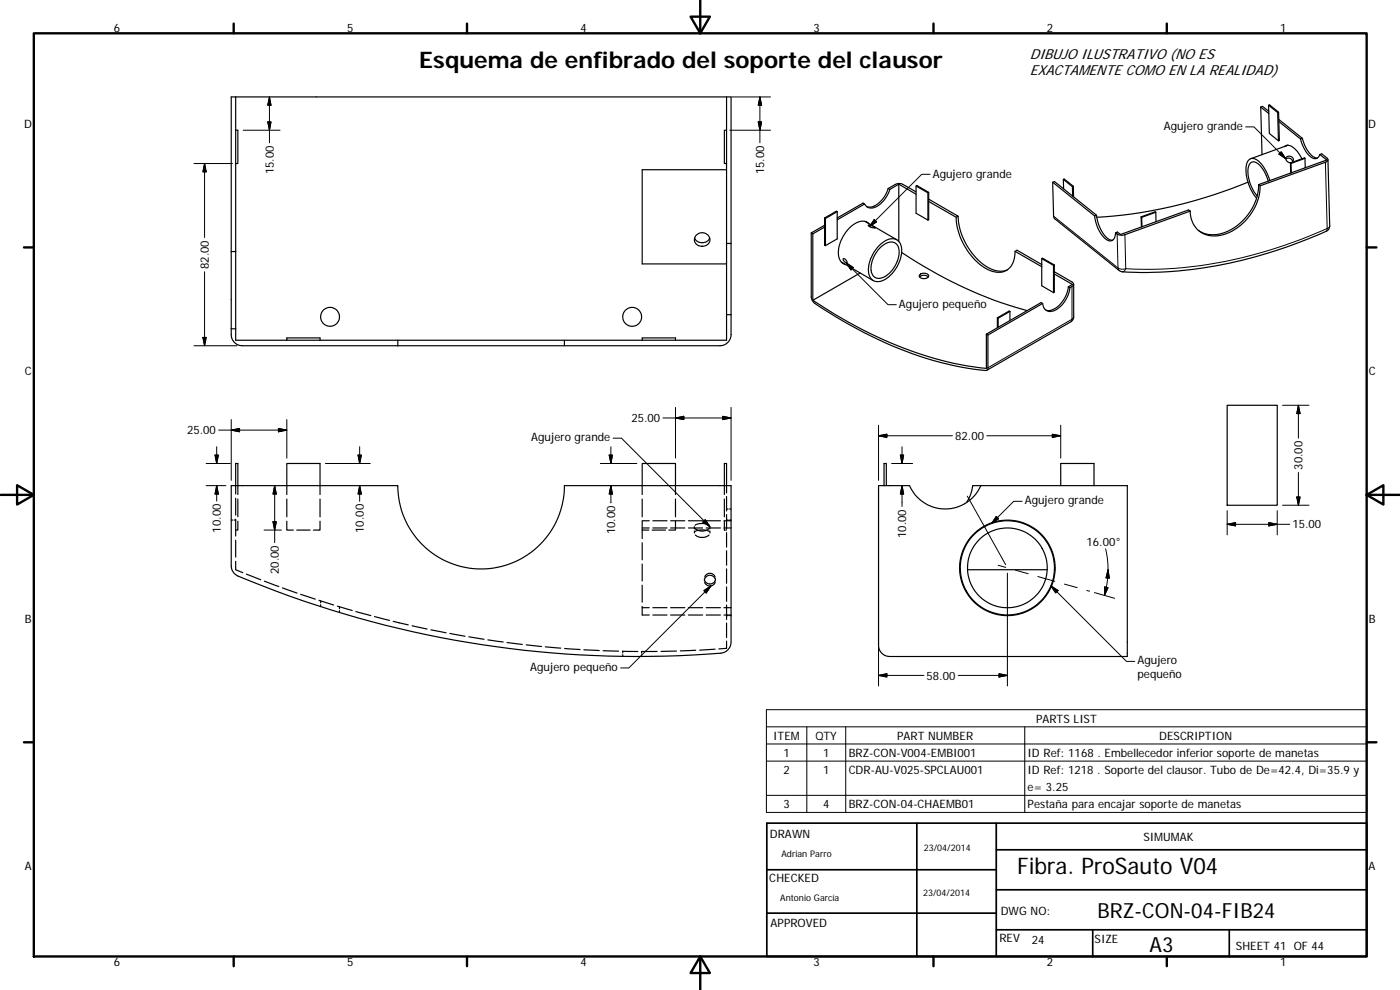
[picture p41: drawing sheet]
<svg xmlns="http://www.w3.org/2000/svg" width="420mm" height="297mm" viewBox="0 0 420 297" stroke-linecap="round" stroke-linejoin="round" font-family="sans-serif">
<defs><g id="words">
<g font-size="6.9">
<text x="125.8" y="20.5">Esquema de enfibrado del soporte del clausor</text>
<text x="305.3" y="262.2">Fibra. ProSauto V04</text>
</g>
<g font-size="6.3">
<text x="329.4" y="275.4">BRZ-CON-04-FIB24</text>
<text x="345" y="285.6">A3</text>
</g>
<g font-size="4.4">
<text x="309" y="17.7">DIBUJO ILUSTRATIVO (NO ES</text>
<text x="309" y="22.6">EXACTAMENTE COMO EN LA REALIDAD)</text>
</g>
<g font-size="3.5">
<text x="34.2" y="9.6">6</text>
<text x="104.2" y="9.6">5</text>
<text x="174.2" y="9.6">4</text>
<text x="244.2" y="9.6">3</text>
<text x="314.2" y="9.6">2</text>
<text x="384.2" y="9.6">1</text>
<text x="7.3" y="38.4">D</text>
<text x="349.2" y="39.1">Agujero grande</text>
<text x="410.6" y="38.4">D</text>
<text x="82.1" y="52.3" transform="rotate(-90 82.1 52.3)">15.00</text>
<text x="229.3" y="52.3" transform="rotate(-90 229.3 52.3)">15.00</text>
<text x="279.9" y="53.3">Agujero grande</text>
<text x="62.7" y="80.8" transform="rotate(-90 62.7 80.8)">82.00</text>
<text x="269.8" y="92.5">Agujero pequeño</text>
<text x="7.4" y="112.6">C</text>
<text x="410.8" y="112.6">C</text>
<text x="56.1" y="130.3">25.00</text>
<text x="189.5" y="126.7">25.00</text>
<text x="159.4" y="132.5">Agujero grande</text>
<text x="286.6" y="132.1">82.00</text>
<text x="390.9" y="141" transform="rotate(-90 390.9 141)">30.00</text>
<text x="307.5" y="151.4">Agujero grande</text>
<text x="66.3" y="159.8" transform="rotate(-90 66.3 159.8)">10.00</text>
<text x="109.2" y="159.9" transform="rotate(-90 109.2 159.9)">10.00</text>
<text x="184.6" y="160.3" transform="rotate(-90 184.6 160.3)">10.00</text>
<text x="272" y="161.5" transform="rotate(-90 272 161.5)">10.00</text>
<text x="387.9" y="158.6">15.00</text>
<text x="326.1" y="163.8">16.00°</text>
<text x="83.7" y="172.3" transform="rotate(-90 83.7 172.3)">20.00</text>
<text x="7.4" y="186.9">B</text>
<text x="410.8" y="186.9">B</text>
<text x="159.1" y="201.4">Agujero pequeño</text>
<text x="278.1" y="203.9">58.00</text>
<text x="341.3" y="199.3">Agujero</text>
<text x="341.3" y="203.5">pequeño</text>
<text x="232.1" y="221.9">ITEM</text>
<text x="244.7" y="221.9">QTY</text>
<text x="269.2" y="221.9">PART NUMBER</text>
<text x="310.9" y="216.8">PARTS LIST</text>
<text x="347.9" y="221.9">DESCRIPTION</text>
<text x="235.1" y="227">1</text>
<text x="247" y="227">1</text>
<text x="254.7" y="227.1">BRZ-CON-V004-EMBI001</text>
<text x="308.4" y="227.1">ID Ref: 1168 . Embellecedor inferior soporte de manetas</text>
<text x="235.1" y="232.2">2</text>
<text x="247" y="232.2">1</text>
<text x="254.7" y="232.2">CDR-AU-V025-SPCLAU001</text>
<text x="308.4" y="232.2">ID Ref: 1218 . Soporte del clausor. Tubo de De=42.4, Di=35.9 y</text>
<text x="308.4" y="237.4">e= 3.25</text>
<text x="235.1" y="242.5">3</text>
<text x="247" y="242.4">4</text>
<text x="254.7" y="242.5">BRZ-CON-04-CHAEMB01</text>
<text x="308.4" y="242.6">Pestaña para encajar soporte de manetas</text>
<text x="231.1" y="251.4">DRAWN</text>
<text x="343.2" y="252.3">SIMUMAK</text>
<text x="7.4" y="261.1">A</text>
<text x="410.8" y="261.1">A</text>
<text x="230.9" y="264.6">CHECKED</text>
<text x="300.3" y="274.5">DWG NO:</text>
<text x="231.3" y="278.2">APPROVED</text>
<text x="299.9" y="282.6">REV</text>
<text x="309.7" y="283.3">24</text>
<text x="328.5" y="283">SIZE</text>
<text x="370.9" y="285.1">SHEET 41 OF 44</text>
<text x="34.2" y="289.9">6</text>
<text x="104.2" y="289.9">5</text>
<text x="174.2" y="289.9">4</text>
<text x="244.2" y="289.9">3</text>
<text x="314.2" y="289.9">2</text>
<text x="384.2" y="289.9">1</text>
</g>
<g font-size="2.7">
<text x="234.5" y="257.1">Adrian Parro</text>
<text x="277.3" y="255.2">23/04/2014</text>
<text x="277" y="268.7">23/04/2014</text>
<text x="234.2" y="270.2">Antonio García</text>
</g>
</g></defs>
<g fill="none" stroke="#000" stroke-width=".36">
<path d="M70.7 39.1h.7v10h-.7M70.7 29.1v46.4M70.7 29.1h-1.3v46.4M218 29.1h-147.3M218 39.1h-.6v10h.6M218 29.1v20M218 29.1h1.4v43.9M378.4 32.1l.5-.2 1.9 1.5M378.4 32.1l2.4 2M378.4 32.1l.3 14.3M380.7 31.6l.2 8.4 2.8 2.2M383.4 33.8l.3-.1 .3 8.4-.3 .1"/>
<path d="M383.4 33.8l.3 8.4M383.7 33.7l-2.7-2.2-.3 .1 2.7 2.2M383.8 35.8l7.1 5.7M383.8 36.5l6.5 5.2 .5 1.6a6.3 6.3 0 0 0 3.8 4.3l1-.4 .5-.8M218 49.1v45.3M218 50.9h-25.3v28.3h25.3M266.6 56.6l2.1-1.2a2.45 2.45 0 0 1 2.3 0l3.9 2.2M266.6 56.6a7.7 7.7 0 0 1-5.4 5.5l-1.1-.1M266.6 56.6l.4 .2M267 56.8a7.6 7.6 0 0 1-5.5 5.6l-1.1-.2-.9-1-8.2 4.8M269.7 55.3l5.2 3M269.7 55.3v17.1"/>
<path d="M269.7 55.3l-2.7 1.5M274.9 55.8l3.6 2M278.5 57.8v8.2M278.7 59.8l8.8 5.1-.5 .3-8.3-4.7M278.7 57.7l-3.5-2-.3 .1v8.2l3.6 2M278.7 57.7v8.2l-.2 .1M278.7 57.7l-.2 .1M315.9 54.7l12.6 10.1M319.1 53.8l2.7 2.2M321.8 56l.1 2.8M322.1 55.9l-.3 .1M322.1 55.9l.1 3.2"/>
<path d="M322.1 55.9l-2.7-2.2-.3 .1 .1 2.9M374.6 54.7a139.8 139.8 0 0 1-45.4 10.5M377.7 55.4l20.5-7.4-2.1-1.6 .6-.3 1.6 1.4a.69 .69 0 0 1 .2 .8 .69 .69 0 0 1-.7 .4l-19.6 7.1zM377.7 55.4a15.7 15.7 0 0 1-13.2 15 7.5 7.5 0 0 1-4.9-1.3M378.2 55.8a15.9 15.9 0 0 1-12.8 15 7.1 7.1 0 0 1-8.2-7.4M380.6 54.4l-.4-1.2a6.4 6.4 0 0 0-4.1-4.6 2.2 2.2 0 0 0-1.6 2.6l.1 1.5 .5 2.3 1.3 2.6 .9 1.2M381.1 54.2l-.7-1.8a7.1 7.1 0 0 0-4.5-4.9 2.29 2.29 0 0 0-1.9 2.6 14 14 0 0 0 3.1 9.4M385.9 47.6a1.28 1.28 0 0 1 2 1M386.3 43.6l-.3 .2M386.5 43.6l-11.1 4M386.5 43.6a6.3 6.3 0 0 1 4.2 4M386.5 43.6l-1 .4"/>
<path d="M387.3 48.9l.1 .1M387.3 48.9l.1 3M387.4 49l.1 2.9M387.6 48.8a1.07 1.07 0 0 0-.1-1.8 1.07 1.07 0 0 0-1.6 .8 1.33 1.33 0 0 0 1.7 1M390.9 41.5l-.6 .2M390.9 41.5l.3 1.1a6.6 6.6 0 0 0 3.9 4.8h.3M391.6 47.5l-4.2 1.5M391.6 47.5l.1 2.8M391.6 47.5l-.1-.1-4.2 1.5M391.7 50.2l.1 .1M398.5 47.9l.6 19.9-.4 1.1a48.3 48.3 0 0 1-10.3 4.4 125.4 125.4 0 0 1-52.1 8.1l-19.9-15.9-.2-.6-.3-10.2 .6-.2 12.6 10.1M69.4 75.5h1.3"/>
<path d="M69.4 75.5v23.2M70.7 75.5v23.2M208.5 71.4a2.5 2.5 0 0 0 2.2 1.4 2.5 2.5 0 0 0 2.3-1.4M208.9 70.6a2.24 2.24 0 0 1 3-.5 2.24 2.24 0 0 1 .8 2.9 2.32 2.32 0 0 1-2.8 .8 2.32 2.32 0 0 1-1.4-2.4zM218 73h1.4M219.4 73v21.4M243.5 69.9v19.2a2.73 2.73 0 0 0 1 2 117.3 117.3 0 0 0 47.4 19.6l3.9 .5 .6-.5 .1-10.2-.5-.3M243.5 69.9l.4 .3M243.9 70.2v19.9M247.5 67.6l-4 2.3M247.5 68.1l-3.6 2.1M247.5 65.4v8.2l.2 .1v-8.1"/>
<path d="M247.5 65.4l.2 .2M251.3 63.5l-3.6 2.1M251.3 63.5v8.2l-3.6 2M251.3 63.5l-.3-.1-3.5 2M252.5 78.7l9.6 5.5M252.8 78.9l.4 .2M253.1 77.7a1.05 1.05 0 0 1 1 1.2l-.8-.5zM259.5 61.2l-.5-.3-7.7 4.5M259.6 66.4l9.6 5.5M260 66.6l.3 .2M260.7 67.5l.7 .1 1.4 .8a2.35 2.35 0 0 1-2.2-.8zM260.8 67.1a3.6 3.6 0 0 0-4.9 .4 10.5 10.5 0 0 0-4.1 10l.9 1.3 1 .6"/>
<path d="M264 73.5a4.3 4.3 0 0 1 5.5-1.3 5.2 5.2 0 0 1 .7 5.6 9.7 9.7 0 0 1-6.2 6.7 2.86 2.86 0 0 1-3.4-3.3 11.3 11.3 0 0 1 3.4-7.7zM264.3 74.2a4 4 0 0 1 4.3-1.3 4.3 4.3 0 0 1 .7 5.4 7.1 7.1 0 0 1-5.8 5.2 2.93 2.93 0 0 1-2.1-3.8 9.8 9.8 0 0 1 2.9-5.5zM270.6 75.8a128 128 0 0 0 37.7 17.4M287 65.2a19.3 19.3 0 0 0 9.7 15.8 5 5 0 0 0 7.2-1.9l.6-1.7 .1-2M287.5 64.9a19.2 19.2 0 0 0 10 15.9 6.1 6.1 0 0 0 4.8 .1M304.6 75.4l8 4.6M304.6 75.4l.6-.3 7.4 4.3M312.6 77.6l3.6 2M316.2 79.6v8.2M316.4 79.5l-3.5-2-.3 .1v8.1l3.6 2.1M316.4 79.5v8.2l-.2 .1M316.4 79.5l-.2 .1"/>
<path d="M328.5 64.8a9.8 9.8 0 0 0 4.1 7.4 1.65 1.65 0 0 0 2.2-1.9v-.5M329.1 64.6a10 10 0 0 0 3.9 7.3l.9 .2M329.1 64.6l-.6 .2M342.5 65.1l.1 .1M342.5 65.1l.1 3M342.6 65.2l.1 2.9M346.9 63.7v2.8M346.9 63.7l-.2-.2-4.2 1.6M346.9 63.7l-4.3 1.5M357.2 63.4l-.5-.4-20.4 7.4-.9-.8-.6 .2M357.2 63.4l-20.2 7.1a2.39 2.39 0 0 1-2.2-.7M69.4 98.7v1.7a3.3 3.3 0 0 0 3.3 3.3h46.7"/>
<path d="M69.4 98.7h1.3M70.7 98.7v3.4h15.4M218 94.4h1.4M218 94.4v7.7h-15.3M219.4 94.4v6a3.4 3.4 0 0 1-3.3 3.3h-46.7v-1.6h23.3M243.9 90.1a122.3 122.3 0 0 0 46.2 19.6l5.9 .8v-10.3M258.1 81.9l-14.2 8.2M276.1 82.3a1.75 1.75 0 0 1 2.6 .5 1.68 1.68 0 0 1-2.8 0zM278.6 83.1a1.97 1.97 0 0 0-2.6 0M299.3 95.4l.3 .1v2.7M299.3 95.4v2.9M303.1 93.5l-.2-.2-3.6 2.1"/>
<path d="M303.1 93.5v2.7M303.1 93.5l-3.5 2M312.9 91.1l-16.4 9.4M312.9 91.1l-.4-.3-16.5 9.4M316.4 81.5l5.3 3.1a.72 .72 0 0 1 .5 .7 .72 .72 0 0 1-.5 .7l-.6 .3M316.4 82.2l5.4 3.1-1.2 .7M320.6 86a8.3 8.3 0 0 1-5.7 7.2l-1-.2M320.6 86l.5 .3M321.1 86.3a8.3 8.3 0 0 1-5.5 7.1 2.25 2.25 0 0 1-2.7-2.3M322.2 85.3v9.8l-.6 1.3-25.4 14.7M86.1 101.4h9.9v.7h-9.9zM96 102.1h23.4"/>
<path d="M119.4 103.7h50M119.4 102.1v1.6M119.4 102.1h50M192.7 101.4h10v.7h-10zM368.3 121.6h15v30h-15zM69.4 156h.4M69.4 145.7h50a25 25 0 0 0 25 25 25 25 0 0 0 25-25h50v47a3.4 3.4 0 0 1-3.1 3.3 308.6 308.6 0 0 1-145.6-23.6l-1.1-1.4-.2-1.2zM70.3 156h.4M70.7 159h.3M70.7 148.2v-9.1h.7v9.3M70.7 149.5v5.1M70.7 155.8v5"/>
<path d="M71.4 156.4v2.6h-.2M71.4 149.7v5.4M86.1 148.4v-9.3h9.9v9.3M86.1 149.7v5.4M86.1 156.4v2.6h1.9M89.1 159h4M96 156.4v2.6h-1.9M96 149.7v5.4M192.7 159v2.6M192.7 148.4v-9.3h10v9.3M192.7 158.4h2.1M192.7 156.3h2.1"/>
<path d="M192.7 149.7v5.4M192.7 156.4v2.6h2M195.7 159h4M195.9 158.4h4.3M195.9 156.3h4.3M201.3 158.4h4.2M201.3 156.3h4.2M202.7 156.4v2.6h-2M202.7 149.7v5.4M206.6 158.4h4.3M206.6 156.3h4.3M208.4 158v.7"/>
<path d="M208.4 159.3v.6M208.6 159.5a4.8 4.8 0 0 1 4.3 0M208.6 157.6a4.4 4.4 0 0 1 4.3 0M208.6 158.6a3.2 3.2 0 0 0 4.2 0M211.9 158.4h4.3M211.9 156.3h4.3M213.1 158v.7M213.1 159.3v.6M217.3 158.4h2.1M217.3 156.3h2.1M217.4 156.4v2.6h.2M217.4 149.7v5.4"/>
<path d="M217.9 159h.1M218 152.7h.5M218 156h.5M218 147.9v-8.8h-.6v9.3M218 149v4.3M218 154.4v4.3M218 159.8v4.3M218.9 152.7h.5M218.9 156h.5M266 145.7v-6.6h-.7v6.6M294.4 145.7a11.7 11.7 0 0 1-10.7 7 11.7 11.7 0 0 1-10.7-7h-9.3v47a3.6 3.6 0 0 0 3.3 4.3h71.3v-51.3h-46.4l-.7 3-1.1 2.1M318.3 145.7v-6.6h10v6.6"/>
<path d="M70.7 162.1v5.1M70.7 168.4v2.5l2.2 .9M73.9 172.3l4.3 1.6M79.3 174.4l4.4 1.6M84.8 176.4l4.3 1.5M90.2 178.3l4.4 1.5M192.7 175.6v5.1M192.7 169.2v5.1M192.7 162.9v5.1M208.7 160.5a3.3 3.3 0 0 0 4.1 0M211.4 173.7v.2M211.4 174v.2"/>
<path d="M211.5 173.7a1.68 1.68 0 0 1 1.6-1.1 1.68 1.68 0 0 1 1.5 1.1M211.5 174.1a1.71 1.71 0 0 0 1.6 1.1 1.71 1.71 0 0 0 1.5-1.1M211.5 173.1a1.64 1.64 0 0 1 1.6-1.1 1.64 1.64 0 0 1 1.5 1.1M214.6 174.7a1.7 1.7 0 0 1-1.5 1.1 1.7 1.7 0 0 1-1.6-1.1M214.7 173.7v.2M214.7 174v.2M218 165.2v4.4M218 170.7v4.3M218 176.1v4.3M288 170.9h.2M290.4 170.9h23.9M316.5 170.9h.2"/>
<path d="M95.7 180.1l4.4 1.4M96.2 180.3v.6M96.2 181.4v.6M101.3 181.9l4.4 1.3M101.9 182.1v.5M101.9 183.2v.6M106.8 183.5l4.5 1.2M112.4 185l4.5 1.1M118 186.4l4.5 1.1M123.7 187.7l4.5 1M129.3 189l4.6 .9M135 190.1l4.6 .8"/>
<path d="M140.7 191.1l4.6 .7M146.4 192l4.6 .6M152.2 192.8l4.5 .6M157.9 193.5l4.6 .5M163.7 194.1l4.6 .4M169.4 194.6l4.7 .3M175.2 195l4.6 .2M181 195.2l4.6 .2M186.8 195.4l4.6 .1M186.9 195.4v.5M186.9 196.4v.5M192.5 195.5v.5"/>
<path d="M192.5 196.5v.5M192.7 181.9v2.6h2.1M192.7 182.3h2.1M195.9 182.3h4.3M195.9 184.5h4.3M197.2 195.5h-4.6M201.3 182.3h4.2M201.3 184.5h4.2M203 195.3l-4.6 .2M206.6 182.3h4.3M206.6 184.5h4.3M208.8 195.1l-4.6 .2"/>
<path d="M211.9 182.3h4.3M211.9 184.5h4.3M214.6 194.8l-4.6 .3M217.3 182.3h2.1M217.3 184.5h2.1M218 184.7h.5M218 181.5v4.4M218 186.9v4.4M218 192.4v2.1l-2.3 .2M218.9 184.7h.5"/>
<circle cx="99.1" cy="95.1" r="2.83"/>
<circle cx="189.7" cy="95.1" r="2.83"/>
<circle cx="302.3" cy="170.4" r="12"/>
<circle cx="302.3" cy="170.4" r="14.1"/>
<circle cx="302.3" cy="170.4" r="14.3"/>
</g>
<g fill="none" stroke="#000" stroke-width=".3">
<path d="M73 39.1h11M80.4 36.6h.9l-.4 2.5zM80.9 29.1v13.7M80.9 29.1l.4 2.5h-.9zM219 39.1h12.2M219.7 29.1h11.5M227.6 36.6h1l-.5 2.5zM228.1 29.1v13.7M228.1 29.1l.5 2.5h-1zM373.8 38.1h2.6l9.5 9.5M58.2 49.1h11.6M61.4 49.1v22.2"/>
<path d="M61.4 49.1l.5 2.5h-1zM279.1 52.3h-2.5l-15.6 15.7M383.8 46.2l.7-.6 1.4 2zM397.8 48.7l.5 19.9a130.2 130.2 0 0 1-60.4 12M254 78.9l12.5 12.5h2.5M254 78.9l2.1 1.4-.7 .7zM262.3 65.9l.8 .7-2.1 1.4zM316.2 64.9l19.3 15.5-.2-10.2M337.6 70.4l.3 10.2M399.1 67.8l-.8 .8-.2 .8M61.4 81.5v22.2M321.7 86v9.8l-25.2 14.5"/>
<path d="M322.2 95.1l-.8 1.4M337.9 80.6l-.4 .7-.7 .3M337.9 80.6l-.3 .1a2.55 2.55 0 0 1-2.1-.3l.4 .8M58.2 103.7h12.9M60.9 101.2h1l-.5 2.5zM61.9 139.1h7.2M64.5 136.5h1l-.5 2.6zM65 134v5.1M65.6 129.1h20.5M69.4 129.1l2.5-.6v1.1zM69.4 125.9v18.2M83.6 128.5l2.5 .6-2.5 .5z"/>
<path d="M86.1 125.9v11.6M97.7 139.1h13.4M107.5 136.5h.9l-.5 2.6zM107.9 134v5.1M180.2 139.1h10.9M182.8 136.5h1l-.5 2.6zM183.3 134v5.1M184 131.5h2.5l26.6 26.5M199 125.4h20.4M202.7 122.2v15.3M202.7 125.4l2.5-.5v1zM216.9 124.9l2.5 .5-2.5 .5z"/>
<path d="M219.4 122.2v21.9M263.7 130.7l2.5-.4v1zM263.7 130.7h22.1M263.7 127.6v16.5M267.6 139.1h6.3M270.2 136.5h1l-.5 2.6zM270.7 134v5.1M296.1 130.7h22.2M315.8 130.3l2.5 .4-2.5 .6zM318.3 127.6v9.9M384.9 121.6h7.9M389.7 121.6v9.9"/>
<path d="M389.7 121.6l.5 2.5h-1zM61.9 145.7h5.9M65 145.7l.5 2.5h-1zM65 145.7v4.6M79.3 159h5.2M81.9 156.5h1l-.5 2.5zM82.4 145.7v17.1M82.4 145.7l.5 2.5h-1zM107.9 145.7l.5 2.5h-.9zM107.9 145.7v4.7M183.3 145.7v5.2M183.3 145.7l.5 2.5h-1z"/>
<path d="M211.7 155.9l1.4 2.1-2.2-1.4zM270.7 145.7v6.3M270.7 145.7l.5 2.5h-1zM290.3 148.9l11.5 20.5M299 155l.7 .6-2.1 1.5zM306.8 150.4h-2.6l-6.6 6.7M368.3 153.2v7.3M368.3 157.3l2.5-.5v1zM368.3 157.3h18.8M380.8 156.8l2.5 .5-2.5 .5zM383.3 153.2v7.3M384.9 151.6h7.9"/>
<path d="M389.2 149.1h1l-.5 2.5zM389.7 141.8v9.8M211.3 177.2l2.1-1.4-1.4 2.1zM213.4 175.8l-24.7 24.6h-2.4M299.6 169.6l2.2 .6M302.3 172v33.8M304.7 171.1l3.9 1M311.5 173l5.1 1.4M315.4 175.8l22.7 22.6h2.5M315.4 175.8l2.1 1.4-.7 .7zM319.5 175.3l3.8 1M326.2 177.2l.8 .2"/>
<path d="M328.5 177.8l6 1.7M331.5 176.1l1 .2-1 2.3zM331.8 164.7a27.9 27.9 0 0 1-.3 13.9M332.5 170.9l.4 2.5h-1zM263.7 194.2v11.6M230 212.9h180.2v30.9h-180.2zM230 218.1h180.2M242.1 218.1v25.7M253.8 218.1v25.7M263.7 202.6l2.5-.5v1zM263.7 202.6h13.6M287.6 202.6h14.7"/>
<path d="M299.8 202.1l2.5 .5-2.5 .5zM307.5 218.1v25.7M230 223.2h180.2M230 228.4h180.2M230 238.6h180.2"/>
</g>
<g fill="none" stroke="#000" stroke-width=".71">
<path d="M10.1 10h400.1v277h-400.1zM70.1 7.1v2.9M140.2 7.1v2.9M207.3 5h5.8l-2.9 5zM210.2 0v10M280.2 7.1v2.9M350.2 7.1v2.9M7.2 74.2h2.9M410.2 74.2h2.9M.2 148.5h9.9M5.1 145.6l5 2.9-5 2.9zM410.2 148.5l5-2.9v5.8z"/>
<path d="M410.2 148.5h9.9M7.2 222.7h2.9M410.2 222.7h2.9M70.1 287v2.9M140.2 287v2.9M210.2 287l2.9 5h-5.8zM210.2 287v10M280.2 287v2.9M350.2 287v2.9"/>
</g>
<path d="M230.1 247h180.1v40h-180.1zM275.2 247v40M299 255h111.2M299 247v40M230.1 274h68.9M230.1 261h68.9M299 279h111.2M299 267h111.2M327.9 279v8M368.9 279v8" fill="none" stroke="#000" stroke-width=".51"/>
<g fill="#000" stroke="#000" stroke-width=".3">
<path d="M80.4 36.6h.9l-.4 2.5zM80.9 29.1l.4 2.5h-.9zM227.6 36.6h1l-.5 2.5zM228.1 29.1l.5 2.5h-1zM61.4 49.1l.5 2.5h-1zM383.8 46.2l.7-.6 1.4 2zM262.3 65.9l.8 .7-2.1 1.4zM254 78.9l2.1 1.4-.7 .7zM60.9 101.2h1l-.5 2.5zM64.5 136.5h1l-.5 2.6zM69.4 129.1l2.5-.6v1.1zM83.6 128.5l2.5 .6-2.5 .5z"/>
<path d="M107.5 136.5h.9l-.5 2.6zM182.8 136.5h1l-.5 2.6zM202.7 125.4l2.5-.5v1zM216.9 124.9l2.5 .5-2.5 .5zM263.7 130.7l2.5-.4v1zM270.2 136.5h1l-.5 2.6zM315.8 130.3l2.5 .4-2.5 .6zM389.7 121.6l.5 2.5h-1zM65 145.7l.5 2.5h-1zM81.9 156.5h1l-.5 2.5zM82.4 145.7l.5 2.5h-1zM107.9 145.7l.5 2.5h-.9z"/>
<path d="M183.3 145.7l.5 2.5h-1zM211.7 155.9l1.4 2.1-2.2-1.4zM270.7 145.7l.5 2.5h-1zM299 155l.7 .6-2.1 1.5zM368.3 157.3l2.5-.5v1zM380.8 156.8l2.5 .5-2.5 .5zM389.2 149.1h1l-.5 2.5zM211.3 177.2l2.1-1.4-1.4 2.1zM315.4 175.8l2.1 1.4-.7 .7zM331.5 176.1l1 .2-1 2.3zM332.5 170.9l.4 2.5h-1zM263.7 202.6l2.5-.5v1z"/>
<path d="M299.8 202.1l2.5 .5-2.5 .5z"/>
</g>
<use href="#words"/>
</svg>
